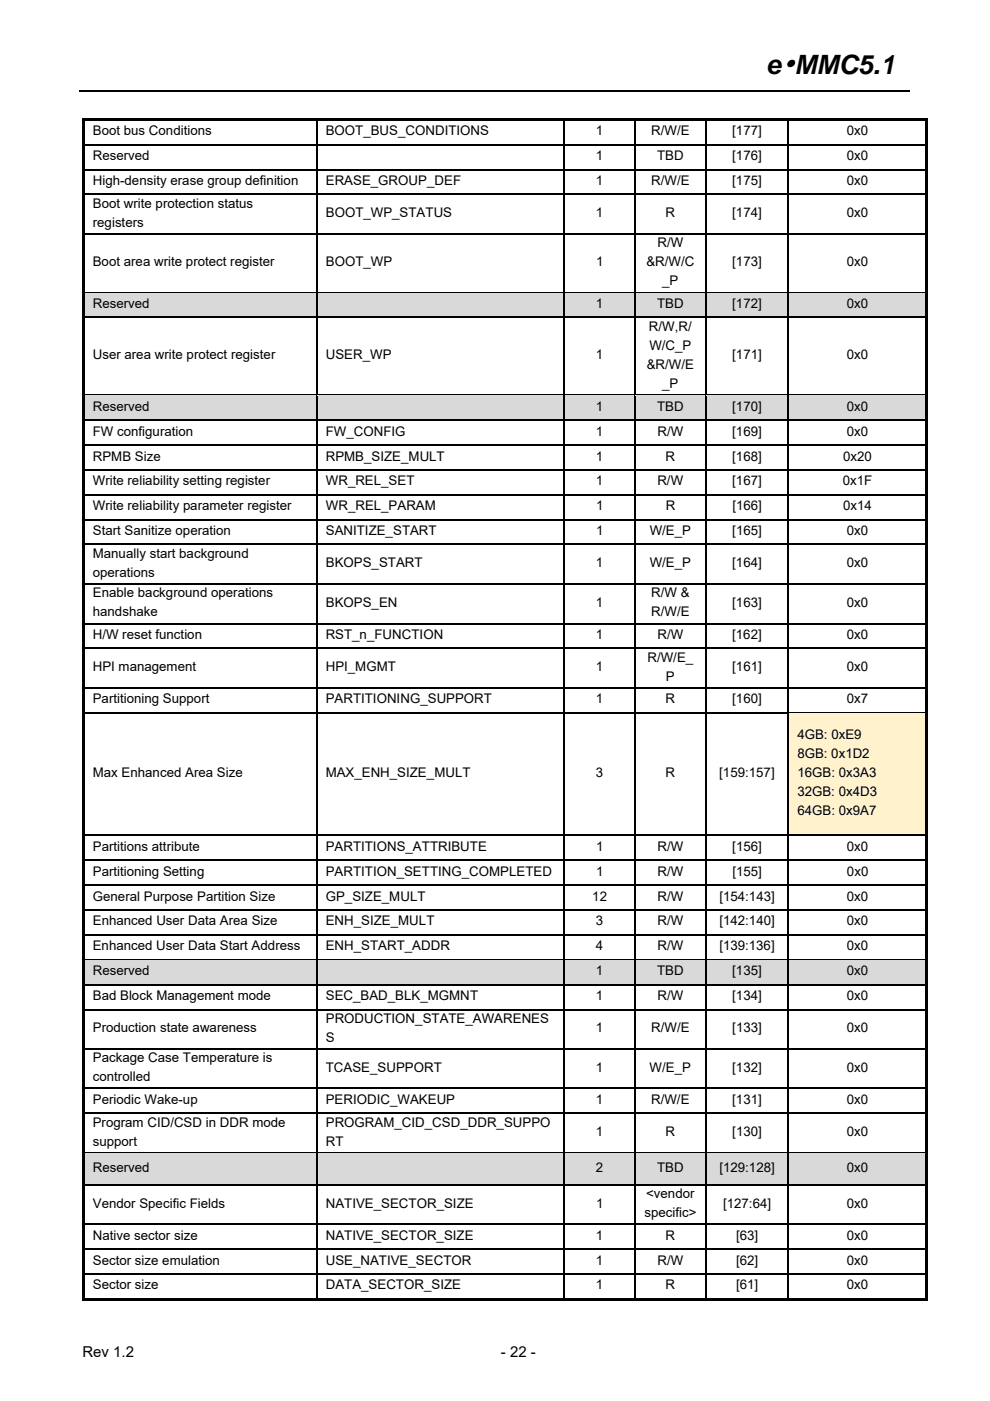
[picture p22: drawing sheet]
<svg xmlns="http://www.w3.org/2000/svg" width="210mm" height="297mm" viewBox="0 0 210 297" stroke-linecap="round" stroke-linejoin="round" font-family="sans-serif">
<defs><g id="words">
<text font-size="5.7" x="162.5" y="15.7">e•MMC5.1</text>
<g font-size="3.2">
<text x="17.5" y="287.6">Rev 1.2</text>
<text x="106.2" y="287.6">- 22 -</text>
</g>
<g font-size="2.8">
<text x="19.7" y="28.7">Boot bus Conditions</text>
<text x="69.1" y="28.7">BOOT_BUS_CONDITIONS</text>
<text x="126.4" y="28.7">1</text>
<text x="138.1" y="28.7">R/W/E</text>
<text x="155.3" y="28.7">[177]</text>
<text x="179.6" y="28.7">0x0</text>
<text x="19.7" y="34">Reserved</text>
<text x="126.4" y="34">1</text>
<text x="139.4" y="34">TBD</text>
<text x="155.3" y="34">[176]</text>
<text x="179.6" y="34">0x0</text>
<text x="19.7" y="39.2">High-density erase group definition</text>
<text x="69.1" y="39.2">ERASE_GROUP_DEF</text>
<text x="126.4" y="39.2">1</text>
<text x="138.1" y="39.2">R/W/E</text>
<text x="155.3" y="39.2">[175]</text>
<text x="179.6" y="39.2">0x0</text>
<text x="19.7" y="44">Boot write protection status</text>
<text x="69.1" y="46.1">BOOT_WP_STATUS</text>
<text x="126.4" y="46.1">1</text>
<text x="141.2" y="46.1">R</text>
<text x="155.3" y="46.1">[174]</text>
<text x="179.6" y="46.1">0x0</text>
<text x="19.7" y="48.1">registers</text>
<text x="139.4" y="52.4">R/W</text>
<text x="19.7" y="56.5">Boot area write protect register</text>
<text x="69.1" y="56.5">BOOT_WP</text>
<text x="126.4" y="56.5">1</text>
<text x="137.1" y="56.5">&amp;R/W/C</text>
<text x="155.3" y="56.5">[173]</text>
<text x="179.6" y="56.5">0x0</text>
<text x="19.7" y="65.3">Reserved</text>
<text x="126.4" y="65.3">1</text>
<text x="139.4" y="65.3">TBD</text>
<text x="140.5" y="60.5">_P</text>
<text x="155.3" y="65.3">[172]</text>
<text x="179.6" y="65.3">0x0</text>
<text x="137.6" y="70.1">R/W,R/</text>
<text x="19.7" y="76.2">User area write protect register</text>
<text x="69.1" y="76.2">USER_WP</text>
<text x="126.4" y="76.2">1</text>
<text x="137.7" y="74.2">W/C_P</text>
<text x="155.3" y="76.2">[171]</text>
<text x="179.6" y="76.2">0x0</text>
<text x="137.2" y="78.2">&amp;R/W/E</text>
<text x="140.5" y="82.3">_P</text>
<text x="19.7" y="87.1">Reserved</text>
<text x="126.4" y="87.1">1</text>
<text x="139.4" y="87.1">TBD</text>
<text x="155.3" y="87.1">[170]</text>
<text x="179.6" y="87.1">0x0</text>
<text x="19.7" y="92.4">FW configuration</text>
<text x="69.1" y="92.4">FW_CONFIG</text>
<text x="126.4" y="92.4">1</text>
<text x="139.4" y="92.4">R/W</text>
<text x="155.3" y="92.4">[169]</text>
<text x="179.6" y="92.4">0x0</text>
<text x="19.7" y="97.6">RPMB Size</text>
<text x="69.1" y="97.6">RPMB_SIZE_MULT</text>
<text x="126.4" y="97.6">1</text>
<text x="141.2" y="97.6">R</text>
<text x="155.3" y="97.6">[168]</text>
<text x="178.8" y="97.6">0x20</text>
<text x="19.7" y="102.9">Write reliability setting register</text>
<text x="69.1" y="102.9">WR_REL_SET</text>
<text x="126.4" y="102.9">1</text>
<text x="139.4" y="102.9">R/W</text>
<text x="155.3" y="102.9">[167]</text>
<text x="178.8" y="102.9">0x1F</text>
<text x="19.7" y="108.2">Write reliability parameter register</text>
<text x="19.7" y="113.5">Start Sanitize operation</text>
<text x="69.1" y="113.5">SANITIZE_START</text>
<text x="69.1" y="108.2">WR_REL_PARAM</text>
<text x="126.4" y="113.5">1</text>
<text x="126.4" y="108.2">1</text>
<text x="137.8" y="113.5">W/E_P</text>
<text x="141.2" y="108.2">R</text>
<text x="155.3" y="113.5">[165]</text>
<text x="155.3" y="108.2">[166]</text>
<text x="178.9" y="108.2">0x14</text>
<text x="179.6" y="113.5">0x0</text>
<text x="19.7" y="118.3">Manually start background</text>
<text x="19.7" y="122.3">operations</text>
<text x="69.1" y="120.3">BKOPS_START</text>
<text x="126.4" y="120.3">1</text>
<text x="137.8" y="120.3">W/E_P</text>
<text x="155.3" y="120.3">[164]</text>
<text x="179.6" y="120.3">0x0</text>
<text x="19.7" y="126.6">Enable background operations</text>
<text x="19.7" y="130.7">handshake</text>
<text x="69.1" y="128.7">BKOPS_EN</text>
<text x="126.4" y="128.7">1</text>
<text x="138.1" y="126.6">R/W &amp;</text>
<text x="138.1" y="130.7">R/W/E</text>
<text x="155.3" y="128.7">[163]</text>
<text x="179.6" y="128.7">0x0</text>
<text x="19.7" y="135.5">H/W reset function</text>
<text x="69.1" y="135.5">RST_n_FUNCTION</text>
<text x="126.4" y="135.5">1</text>
<text x="139.4" y="135.5">R/W</text>
<text x="155.3" y="135.5">[162]</text>
<text x="179.6" y="135.5">0x0</text>
<text x="19.7" y="142.3">HPI management</text>
<text x="69.1" y="142.3">HPI_MGMT</text>
<text x="126.4" y="142.3">1</text>
<text x="137.3" y="140.3">R/W/E_</text>
<text x="155.3" y="142.3">[161]</text>
<text x="179.6" y="142.3">0x0</text>
<text x="19.7" y="149.1">Partitioning Support</text>
<text x="69.1" y="149.1">PARTITIONING_SUPPORT</text>
<text x="126.4" y="149.1">1</text>
<text x="141.2" y="149.1">R</text>
<text x="141.2" y="144.3">P</text>
<text x="155.3" y="149.1">[160]</text>
<text x="179.6" y="149.1">0x7</text>
<text x="169.1" y="156.7">4GB: 0xE9</text>
<text x="169.1" y="160.7">8GB: 0x1D2</text>
<text x="19.7" y="164.8">Max Enhanced Area Size</text>
<text x="69.1" y="164.8">MAX_ENH_SIZE_MULT</text>
<text x="126.4" y="164.8">3</text>
<text x="141.2" y="164.8">R</text>
<text x="152.6" y="164.8">[159:157]</text>
<text x="169.1" y="164.8">16GB: 0x3A3</text>
<text x="169.1" y="168.8">32GB: 0x4D3</text>
<text x="169.1" y="172.9">64GB: 0x9A7</text>
<text x="19.7" y="180.4">Partitions attribute</text>
<text x="19.7" y="185.7">Partitioning Setting</text>
<text x="69.1" y="185.7">PARTITION_SETTING_COMPLETED</text>
<text x="69.1" y="180.4">PARTITIONS_ATTRIBUTE</text>
<text x="126.4" y="180.4">1</text>
<text x="126.4" y="185.7">1</text>
<text x="139.5" y="180.4">R/W</text>
<text x="139.5" y="185.7">R/W</text>
<text x="155.3" y="180.4">[156]</text>
<text x="155.3" y="185.7">[155]</text>
<text x="179.6" y="180.4">0x0</text>
<text x="179.6" y="185.7">0x0</text>
<text x="19.7" y="190.9">General Purpose Partition Size</text>
<text x="69.1" y="190.9">GP_SIZE_MULT</text>
<text x="125.6" y="190.9">12</text>
<text x="139.4" y="190.9">R/W</text>
<text x="152.6" y="190.9">[154:143]</text>
<text x="179.6" y="190.9">0x0</text>
<text x="19.7" y="196.2">Enhanced User Data Area Size</text>
<text x="69.1" y="196.2">ENH_SIZE_MULT</text>
<text x="126.4" y="196.2">3</text>
<text x="139.4" y="196.2">R/W</text>
<text x="152.6" y="196.2">[142:140]</text>
<text x="179.6" y="196.2">0x0</text>
<text x="19.7" y="201.5">Enhanced User Data Start Address</text>
<text x="69.1" y="201.5">ENH_START_ADDR</text>
<text x="126.4" y="201.5">4</text>
<text x="139.4" y="201.5">R/W</text>
<text x="152.6" y="201.5">[139:136]</text>
<text x="179.6" y="201.5">0x0</text>
<text x="19.7" y="206.8">Reserved</text>
<text x="126.4" y="206.8">1</text>
<text x="139.4" y="206.8">TBD</text>
<text x="155.3" y="206.8">[135]</text>
<text x="179.6" y="206.8">0x0</text>
<text x="19.7" y="212">Bad Block Management mode</text>
<text x="69.1" y="212">SEC_BAD_BLK_MGMNT</text>
<text x="126.4" y="212">1</text>
<text x="139.4" y="212">R/W</text>
<text x="155.3" y="212">[134]</text>
<text x="179.6" y="212">0x0</text>
<text x="19.7" y="218.9">Production state awareness</text>
<text x="69.1" y="216.8">PRODUCTION_STATE_AWARENES</text>
<text x="69.1" y="220.9">S</text>
<text x="126.4" y="218.9">1</text>
<text x="138.1" y="218.9">R/W/E</text>
<text x="155.3" y="218.9">[133]</text>
<text x="179.6" y="218.9">0x0</text>
<text x="19.7" y="225.2">Package Case Temperature is</text>
<text x="69.1" y="227.2">TCASE_SUPPORT</text>
<text x="126.4" y="227.2">1</text>
<text x="137.8" y="227.2">W/E_P</text>
<text x="155.3" y="227.2">[132]</text>
<text x="179.6" y="227.2">0x0</text>
<text x="19.7" y="229.3">controlled</text>
<text x="19.7" y="234.1">Periodic Wake-up</text>
<text x="19.7" y="238.9">Program CID/CSD in DDR mode</text>
<text x="69.1" y="234.1">PERIODIC_WAKEUP</text>
<text x="69.1" y="238.9">PROGRAM_CID_CSD_DDR_SUPPO</text>
<text x="126.4" y="234.1">1</text>
<text x="138.1" y="234.1">R/W/E</text>
<text x="155.3" y="234.1">[131]</text>
<text x="179.6" y="234.1">0x0</text>
<text x="19.7" y="242.9">support</text>
<text x="69.1" y="242.9">RT</text>
<text x="126.4" y="240.9">1</text>
<text x="141.2" y="240.9">R</text>
<text x="155.3" y="240.9">[130]</text>
<text x="179.6" y="240.9">0x0</text>
<text x="19.7" y="248.5">Reserved</text>
<text x="126.4" y="248.5">2</text>
<text x="139.4" y="248.5">TBD</text>
<text x="152.6" y="248.5">[129:128]</text>
<text x="179.6" y="248.5">0x0</text>
<text x="19.7" y="256">Vendor Specific Fields</text>
<text x="69.1" y="256">NATIVE_SECTOR_SIZE</text>
<text x="126.4" y="256">1</text>
<text x="137.1" y="254">&lt;vendor</text>
<text x="153.4" y="256">[127:64]</text>
<text x="179.6" y="256">0x0</text>
<text x="19.7" y="262.8">Native sector size</text>
<text x="69.1" y="262.8">NATIVE_SECTOR_SIZE</text>
<text x="126.4" y="262.8">1</text>
<text x="136.7" y="258">specific&gt;</text>
<text x="141.2" y="262.8">R</text>
<text x="156.1" y="262.8">[63]</text>
<text x="179.6" y="262.8">0x0</text>
<text x="19.7" y="268.1">Sector size emulation</text>
<text x="69.1" y="268.1">USE_NATIVE_SECTOR</text>
<text x="126.4" y="268.1">1</text>
<text x="139.4" y="268.1">R/W</text>
<text x="156.1" y="268.1">[62]</text>
<text x="179.6" y="268.1">0x0</text>
<text x="19.7" y="273.4">Sector size</text>
<text x="69.1" y="273.4">DATA_SECTOR_SIZE</text>
<text x="126.4" y="273.4">1</text>
<text x="141.2" y="273.4">R</text>
<text x="156.1" y="273.4">[61]</text>
<text x="179.6" y="273.4">0x0</text>
</g>
</g></defs>
<g fill="none" stroke="#000" stroke-width=".25">
<path d="M16.9 19.3h176.1M18 30.7h49.1M18 35.9h49.1M67.2 25.5v5M67.2 30.8v5M67.2 36.1v5M67.3 30.7h52.3M67.3 35.9h52.3M119.7 25.5v5M119.7 30.8v5M119.7 36.1v5M119.8 30.7h14.8"/>
<path d="M119.8 35.9h14.8M134.7 25.5v5M134.7 30.8v5M134.7 36.1v5M134.8 30.7h14.8M134.8 35.9h14.8M149.7 25.5v5M149.7 30.8v5M149.7 36.1v5M149.8 30.7h17.3M149.8 35.9h17.3M167.2 25.5v5"/>
<path d="M167.2 30.8v5M167.2 36.1v5M167.3 30.7h29M167.3 35.9h29M18 41.2h49.1M18 49.6h49.1M67.2 41.4v8.1M67.2 49.7v12.2M67.3 41.2h52.3M67.3 49.6h52.3M119.7 41.4v8.1M119.7 49.7v12.2"/>
<path d="M119.8 41.2h14.8M119.8 49.6h14.8M134.7 41.4v8.1M134.7 49.7v12.2M134.8 41.2h14.8M134.8 49.6h14.8M149.7 41.4v8.1M149.7 49.7v12.2M149.8 41.2h17.3M149.8 49.6h17.3M167.2 41.4v8.1M167.2 49.7v12.2"/>
<path d="M167.3 41.2h29M167.3 49.6h29"/>
</g>
<g fill="#000">
<path d="M17.5 25h.5v.5h-.5zM17.5 25h179.3v.5h-179.3zM17.5 25.5h.5v5h-.5zM17.5 30.5h.5v.3h-.5zM17.5 30.8h.5v5h-.5zM17.5 35.8h.5v.3h-.5zM67.1 30.5h.2v.3h-.2zM67.1 35.8h.2v.3h-.2zM119.6 30.5h.2v.3h-.2zM119.6 35.8h.2v.3h-.2zM134.6 30.5h.2v.3h-.2zM134.6 35.8h.2v.3h-.2z"/>
<path d="M149.6 30.5h.2v.3h-.2zM149.6 35.8h.2v.3h-.2zM167.1 30.5h.2v.3h-.2zM167.1 35.8h.2v.3h-.2zM196.3 25h.5v.5h-.5zM196.3 25.5h.5v5h-.5zM196.3 30.5h.5v.3h-.5zM196.3 30.8h.5v5h-.5zM196.3 35.8h.5v.3h-.5zM17.5 36.1h.5v5h-.5zM17.5 41.1h.5v.3h-.5zM17.5 41.4h.5v8.1h-.5z"/>
<path d="M17.5 49.5h.5v.2h-.5zM67.1 41.1h.2v.3h-.2zM67.1 49.5h.2v.2h-.2zM119.6 41.1h.2v.3h-.2zM119.6 49.5h.2v.2h-.2zM134.6 41.1h.2v.3h-.2zM134.6 49.5h.2v.2h-.2zM149.6 41.1h.2v.3h-.2zM149.6 49.5h.2v.2h-.2zM167.1 41.1h.2v.3h-.2zM167.1 49.5h.2v.2h-.2zM196.3 36.1h.5v5h-.5z"/>
<path d="M196.3 41.1h.5v.3h-.5zM196.3 41.4h.5v8.1h-.5zM196.3 49.5h.5v.2h-.5zM17.5 49.7h.5v12.2h-.5zM196.3 49.7h.5v12.2h-.5z"/>
</g>
<g fill="#d9d9d9">
<path d="M18 62.2h49.1v5h-49.1z"/>
<path d="M19.7 62.7h45.6v4h-45.6z"/>
<path d="M67.3 62.2h52.3v5h-52.3z"/>
<path d="M69.1 62.7h48.7v4h-48.7z"/>
<path d="M119.8 62.2h14.8v5h-14.8z"/>
<path d="M121.6 62.7h11.2v4h-11.2z"/>
<path d="M134.8 62.2h14.8v5h-14.8z"/>
<path d="M136.6 62.7h11.2v4h-11.2z"/>
<path d="M149.8 62.2h17.3v5h-17.3z"/>
<path d="M151.6 62.7h13.7v4h-13.7z"/>
<path d="M167.3 62.2h29v5h-29z"/>
<path d="M169.1 62.7h25.6v4h-25.6z"/>
</g>
<g fill="#000">
<path d="M17.5 61.9h.5v.3h-.5zM17.5 62.2h.5v5h-.5zM17.5 67.2h.5v.3h-.5zM67.1 61.9h.2v.3h-.2zM67.1 67.2h.2v.3h-.2zM119.6 61.9h.2v.3h-.2zM119.6 67.2h.2v.3h-.2zM134.6 61.9h.2v.3h-.2zM134.6 67.2h.2v.3h-.2zM149.6 61.9h.2v.3h-.2zM149.6 67.2h.2v.3h-.2zM167.1 61.9h.2v.3h-.2z"/>
<path d="M167.1 67.2h.2v.3h-.2zM196.3 61.9h.5v.3h-.5zM196.3 62.2h.5v5h-.5zM196.3 67.2h.5v.3h-.5zM17.5 67.5h.5v16.2h-.5zM196.3 67.5h.5v16.2h-.5z"/>
</g>
<g fill="none" stroke="#000" stroke-width=".25">
<path d="M18 62h49.1M18 67.3h49.1M67.2 62.2v5M67.2 67.5v16.2M67.3 62h52.3M67.3 67.3h52.3M119.7 62.2v5M119.7 67.5v16.2M119.8 62h14.8M119.8 67.3h14.8M134.7 62.2v5M134.7 67.5v16.2"/>
<path d="M134.8 62h14.8M134.8 67.3h14.8M149.7 62.2v5M149.7 67.5v16.2M149.8 62h17.3M149.8 67.3h17.3M167.2 62.2v5M167.2 67.5v16.2M167.3 62h29M167.3 67.3h29"/>
</g>
<path d="M18 62.2h49.1M67.3 62.2h52.3M119.8 62.2h14.8M134.8 62.2h14.8M149.8 62.2h17.3M167.3 62.2h29" fill="none" stroke="#d9d9d9" stroke-width=".21"/>
<g fill="#d9d9d9">
<path d="M18 83.9h49.1v5h-49.1z"/>
<path d="M19.7 84.4h45.6v4.1h-45.6z"/>
<path d="M67.3 83.9h52.3v5h-52.3z"/>
<path d="M69.1 84.4h48.7v4.1h-48.7z"/>
<path d="M119.8 83.9h14.8v5h-14.8z"/>
<path d="M121.6 84.4h11.2v4.1h-11.2z"/>
<path d="M134.8 83.9h14.8v5h-14.8z"/>
<path d="M136.6 84.4h11.2v4.1h-11.2z"/>
<path d="M149.8 83.9h17.3v5h-17.3z"/>
<path d="M151.6 84.4h13.7v4.1h-13.7z"/>
<path d="M167.3 83.9h29v5h-29z"/>
<path d="M169.1 84.4h25.6v4.1h-25.6z"/>
</g>
<g fill="#000">
<path d="M17.5 83.7h.5v.2h-.5zM17.5 83.9h.5v5h-.5zM17.5 88.9h.5v.3h-.5zM17.5 89.2h.5v5h-.5zM17.5 94.2h.5v.3h-.5zM17.5 94.5h.5v5h-.5zM17.5 99.5h.5v.3h-.5zM67.1 83.7h.2v.2h-.2zM67.1 88.9h.2v.3h-.2zM67.1 94.2h.2v.3h-.2zM67.1 99.5h.2v.3h-.2zM119.6 83.7h.2v.2h-.2z"/>
<path d="M119.6 88.9h.2v.3h-.2zM119.6 94.2h.2v.3h-.2zM119.6 99.5h.2v.3h-.2zM134.6 83.7h.2v.2h-.2zM134.6 88.9h.2v.3h-.2zM134.6 94.2h.2v.3h-.2zM134.6 99.5h.2v.3h-.2zM149.6 83.7h.2v.2h-.2zM149.6 88.9h.2v.3h-.2zM149.6 94.2h.2v.3h-.2zM149.6 99.5h.2v.3h-.2zM167.1 83.7h.2v.2h-.2z"/>
<path d="M167.1 88.9h.2v.3h-.2zM167.1 94.2h.2v.3h-.2zM167.1 99.5h.2v.3h-.2zM196.3 83.7h.5v.2h-.5zM196.3 83.9h.5v5h-.5zM196.3 88.9h.5v.3h-.5zM196.3 89.2h.5v5h-.5zM196.3 94.2h.5v.3h-.5zM196.3 94.5h.5v5h-.5zM196.3 99.5h.5v.3h-.5zM17.5 99.8h.5v5h-.5zM17.5 104.8h.5v.3h-.5z"/>
<path d="M17.5 105.1h.5v4.9h-.5zM17.5 110h.5v.3h-.5zM17.5 110.3h.5v5h-.5zM17.5 115.3h.5v.3h-.5zM67.1 104.8h.2v.3h-.2zM67.1 110h.2v.3h-.2zM67.1 115.3h.2v.3h-.2zM119.6 104.8h.2v.3h-.2zM119.6 110h.2v.3h-.2zM119.6 115.3h.2v.3h-.2zM134.6 104.8h.2v.3h-.2zM134.6 110h.2v.3h-.2z"/>
<path d="M134.6 115.3h.2v.3h-.2zM149.6 104.8h.2v.3h-.2zM149.6 110h.2v.3h-.2zM149.6 115.3h.2v.3h-.2zM167.1 104.8h.2v.3h-.2zM167.1 110h.2v.3h-.2zM167.1 115.3h.2v.3h-.2zM196.3 99.8h.5v5h-.5zM196.3 104.8h.5v.3h-.5zM196.3 105.1h.5v4.9h-.5zM196.3 110h.5v.3h-.5zM196.3 110.3h.5v5h-.5z"/>
<path d="M196.3 115.3h.5v.3h-.5zM17.5 115.6h.5v8.1h-.5zM17.5 123.7h.5v.3h-.5zM17.5 124h.5v8.1h-.5zM17.5 132.1h.5v.3h-.5zM17.5 132.4h.5v5h-.5zM17.5 137.4h.5v.2h-.5zM67.1 123.7h.2v.3h-.2zM67.1 132.1h.2v.3h-.2zM67.1 137.4h.2v.2h-.2zM119.6 123.7h.2v.3h-.2zM119.6 132.1h.2v.3h-.2z"/>
<path d="M119.6 137.4h.2v.2h-.2zM134.6 123.7h.2v.3h-.2zM134.6 132.1h.2v.3h-.2zM134.6 137.4h.2v.2h-.2zM149.6 123.7h.2v.3h-.2zM149.6 132.1h.2v.3h-.2zM149.6 137.4h.2v.2h-.2zM167.1 123.7h.2v.3h-.2zM167.1 132.1h.2v.3h-.2zM167.1 137.4h.2v.2h-.2zM196.3 115.6h.5v8.1h-.5zM196.3 123.7h.5v.3h-.5z"/>
<path d="M196.3 124h.5v8.1h-.5zM196.3 132.1h.5v.3h-.5zM196.3 132.4h.5v5h-.5zM196.3 137.4h.5v.2h-.5zM17.5 137.6h.5v8.1h-.5zM17.5 145.7h.5v.3h-.5zM17.5 146h.5v5h-.5zM67.1 145.7h.2v.3h-.2zM119.6 145.7h.2v.3h-.2zM134.6 145.7h.2v.3h-.2zM149.6 145.7h.2v.3h-.2zM167.1 145.7h.2v.3h-.2z"/>
<path d="M196.3 137.6h.5v8.1h-.5zM196.3 145.7h.5v.3h-.5zM196.3 146h.5v5h-.5z"/>
</g>
<g fill="none" stroke="#000" stroke-width=".25">
<path d="M18 83.8h49.1M18 89.1h49.1M18 94.4h49.1M18 99.6h49.1M67.2 83.9v5M67.2 89.2v5M67.2 94.5v5M67.2 99.8v5M67.3 83.8h52.3M67.3 89.1h52.3M67.3 94.4h52.3M67.3 99.6h52.3"/>
<path d="M119.7 83.9v5M119.7 89.2v5M119.7 94.5v5M119.7 99.8v5M119.8 83.8h14.8M119.8 89.1h14.8M119.8 94.4h14.8M119.8 99.6h14.8M134.7 83.9v5M134.7 89.2v5M134.7 94.5v5M134.7 99.8v5"/>
<path d="M134.8 83.8h14.8M134.8 89.1h14.8M134.8 94.4h14.8M134.8 99.6h14.8M149.7 83.9v5M149.7 89.2v5M149.7 94.5v5M149.7 99.8v5M149.8 83.8h17.3M149.8 89.1h17.3M149.8 94.4h17.3M149.8 99.6h17.3"/>
<path d="M167.2 83.9v5M167.2 89.2v5M167.2 94.5v5M167.2 99.8v5M167.3 83.8h29M167.3 89.1h29M167.3 94.4h29M167.3 99.6h29M18 104.9h49.1M18 110.2h49.1M18 115.4h49.1M67.2 105.1v4.9"/>
<path d="M67.2 110.3v5M67.2 115.6v8.1M67.3 104.9h52.3M67.3 110.2h52.3M67.3 115.4h52.3M119.7 105.1v4.9M119.7 110.3v5M119.7 115.6v8.1M119.8 104.9h14.8M119.8 110.2h14.8M119.8 115.4h14.8M134.7 105.1v4.9"/>
<path d="M134.7 110.3v5M134.7 115.6v8.1M134.8 104.9h14.8M134.8 110.2h14.8M134.8 115.4h14.8M149.7 105.1v4.9M149.7 110.3v5M149.7 115.6v8.1M149.8 104.9h17.3M149.8 110.2h17.3M149.8 115.4h17.3M167.2 105.1v4.9"/>
<path d="M167.2 110.3v5M167.2 115.6v8.1M167.3 104.9h29M167.3 110.2h29M167.3 115.4h29M18 123.8h49.1M18 132.2h49.1M18 137.5h49.1M67.2 124v8.1M67.2 132.4v5M67.2 137.6v8.1M67.3 123.8h52.3"/>
<path d="M67.3 132.2h52.3M67.3 137.5h52.3M119.7 124v8.1M119.7 132.4v5M119.7 137.6v8.1M119.8 123.8h14.8M119.8 132.2h14.8M119.8 137.5h14.8M134.7 124v8.1M134.7 132.4v5M134.7 137.6v8.1M134.8 123.8h14.8"/>
<path d="M134.8 132.2h14.8M134.8 137.5h14.8M149.7 124v8.1M149.7 132.4v5M149.7 137.6v8.1M149.8 123.8h17.3M149.8 132.2h17.3M149.8 137.5h17.3M167.2 124v8.1M167.2 132.4v5M167.2 137.6v8.1M167.3 123.8h29"/>
<path d="M167.3 132.2h29M167.3 137.5h29M18 145.9h49.1M67.2 146v5M67.3 145.9h52.3M119.7 146v5M119.8 145.9h14.8M134.7 146v5M134.8 145.9h14.8M149.7 146v5M149.8 145.9h17.3M167.2 146v5"/>
<path d="M167.3 145.9h29"/>
</g>
<path d="M18 83.9h49.1M67.3 83.9h52.3M119.8 83.9h14.8M134.8 83.9h14.8M149.8 83.9h17.3M167.3 83.9h29" fill="none" stroke="#d9d9d9" stroke-width=".21"/>
<g fill="#fff2cc">
<path d="M167.3 151.3h29v25.7h-29z"/>
<path d="M169.1 154h25.6v4h-25.6z"/>
<path d="M169.1 158h25.6v4.1h-25.6z"/>
<path d="M169.1 162.1h25.6v4.1h-25.6z"/>
<path d="M169.1 166.2h25.6v4h-25.6z"/>
<path d="M169.1 170.2h25.6v4.1h-25.6z"/>
</g>
<g fill="#000">
<path d="M17.5 151h.5v.3h-.5zM67.1 151h.2v.3h-.2zM119.6 151h.2v.3h-.2zM134.6 151h.2v.3h-.2zM149.6 151h.2v.3h-.2zM167.1 151h.2v.3h-.2zM196.3 151h.5v.3h-.5zM17.5 151.3h.5v25.7h-.5zM17.5 177h.5v.2h-.5zM67.1 177h.2v.2h-.2zM119.6 177h.2v.2h-.2zM134.6 177h.2v.2h-.2z"/>
<path d="M149.6 177h.2v.2h-.2zM167.1 177h.2v.2h-.2zM196.3 151.3h.5v25.7h-.5zM196.3 177h.5v.2h-.5zM17.5 177.2h.5v5.1h-.5zM17.5 182.3h.5v.2h-.5zM17.5 182.5h.5v5h-.5zM17.5 187.5h.5v.3h-.5zM17.5 187.8h.5v5h-.5zM17.5 192.8h.5v.3h-.5zM17.5 193.1h.5v5h-.5zM17.5 198.1h.5v.3h-.5z"/>
<path d="M67.1 182.3h.2v.2h-.2zM67.1 187.5h.2v.3h-.2zM67.1 192.8h.2v.3h-.2zM67.1 198.1h.2v.3h-.2zM119.6 182.3h.2v.2h-.2zM119.6 187.5h.2v.3h-.2zM119.6 192.8h.2v.3h-.2zM119.6 198.1h.2v.3h-.2zM134.6 182.3h.2v.2h-.2zM134.6 187.5h.2v.3h-.2zM134.6 192.8h.2v.3h-.2zM134.6 198.1h.2v.3h-.2z"/>
<path d="M149.6 182.3h.2v.2h-.2zM149.6 187.5h.2v.3h-.2zM149.6 192.8h.2v.3h-.2zM149.6 198.1h.2v.3h-.2zM167.1 182.3h.2v.2h-.2zM167.1 187.5h.2v.3h-.2zM167.1 192.8h.2v.3h-.2zM167.1 198.1h.2v.3h-.2zM196.3 177.2h.5v5.1h-.5zM196.3 182.3h.5v.2h-.5zM196.3 182.5h.5v5h-.5zM196.3 187.5h.5v.3h-.5z"/>
<path d="M196.3 187.8h.5v5h-.5zM196.3 192.8h.5v.3h-.5zM196.3 193.1h.5v5h-.5zM196.3 198.1h.5v.3h-.5zM17.5 198.4h.5v4.9h-.5zM196.3 198.4h.5v4.9h-.5z"/>
</g>
<g fill="none" stroke="#000" stroke-width=".25">
<path d="M18 151.1h49.1M67.2 151.3v25.7M67.3 151.1h52.3M119.7 151.3v25.7M119.8 151.1h14.8M134.7 151.3v25.7M134.8 151.1h14.8M149.7 151.3v25.7M149.8 151.1h17.3M167.2 151.3v25.7M167.3 151.1h29M18 177.1h49.1"/>
<path d="M67.2 177.2v5.1M67.3 177.1h52.3M119.7 177.2v5.1M119.8 177.1h14.8M134.7 177.2v5.1M134.8 177.1h14.8M149.7 177.2v5.1M149.8 177.1h17.3M167.2 177.2v5.1M167.3 177.1h29M18 182.4h49.1M18 187.7h49.1"/>
<path d="M18 192.9h49.1M18 198.2h49.1M67.2 182.5v5M67.2 187.8v5M67.2 193.1v5M67.2 198.4v4.9M67.3 182.4h52.3M67.3 187.7h52.3M67.3 192.9h52.3M67.3 198.2h52.3M119.7 182.5v5M119.7 187.8v5"/>
<path d="M119.7 193.1v5M119.7 198.4v4.9M119.8 182.4h14.8M119.8 187.7h14.8M119.8 192.9h14.8M119.8 198.2h14.8M134.7 182.5v5M134.7 187.8v5M134.7 193.1v5M134.7 198.4v4.9M134.8 182.4h14.8M134.8 187.7h14.8"/>
<path d="M134.8 192.9h14.8M134.8 198.2h14.8M149.7 182.5v5M149.7 187.8v5M149.7 193.1v5M149.7 198.4v4.9M149.8 182.4h17.3M149.8 187.7h17.3M149.8 192.9h17.3M149.8 198.2h17.3M167.2 182.5v5M167.2 187.8v5"/>
<path d="M167.2 193.1v5M167.2 198.4v4.9M167.3 182.4h29M167.3 187.7h29M167.3 192.9h29M167.3 198.2h29"/>
</g>
<path d="M167.3 151.3h29" fill="none" stroke="#fff2cc" stroke-width=".21"/>
<g fill="#d9d9d9">
<path d="M18 203.6h49.1v5h-49.1z"/>
<path d="M19.7 204.1h45.6v4.1h-45.6z"/>
<path d="M67.3 203.6h52.3v5h-52.3z"/>
<path d="M69.1 204.1h48.7v4.1h-48.7z"/>
<path d="M119.8 203.6h14.8v5h-14.8z"/>
<path d="M121.6 204.1h11.2v4.1h-11.2z"/>
<path d="M134.8 203.6h14.8v5h-14.8z"/>
<path d="M136.6 204.1h11.2v4.1h-11.2z"/>
<path d="M149.8 203.6h17.3v5h-17.3z"/>
<path d="M151.6 204.1h13.7v4.1h-13.7z"/>
<path d="M167.3 203.6h29v5h-29z"/>
<path d="M169.1 204.1h25.6v4.1h-25.6z"/>
</g>
<g fill="#000">
<path d="M17.5 203.3h.5v.3h-.5zM17.5 203.6h.5v5h-.5zM17.5 208.6h.5v.3h-.5zM17.5 208.9h.5v5h-.5zM17.5 213.9h.5v.3h-.5zM67.1 203.3h.2v.3h-.2zM67.1 208.6h.2v.3h-.2zM67.1 213.9h.2v.3h-.2zM119.6 203.3h.2v.3h-.2zM119.6 208.6h.2v.3h-.2zM119.6 213.9h.2v.3h-.2zM134.6 203.3h.2v.3h-.2z"/>
<path d="M134.6 208.6h.2v.3h-.2zM134.6 213.9h.2v.3h-.2zM149.6 203.3h.2v.3h-.2zM149.6 208.6h.2v.3h-.2zM149.6 213.9h.2v.3h-.2zM167.1 203.3h.2v.3h-.2zM167.1 208.6h.2v.3h-.2zM167.1 213.9h.2v.3h-.2zM196.3 203.3h.5v.3h-.5zM196.3 203.6h.5v5h-.5zM196.3 208.6h.5v.3h-.5zM196.3 208.9h.5v5h-.5z"/>
<path d="M196.3 213.9h.5v.3h-.5zM17.5 214.2h.5v8.1h-.5zM17.5 222.3h.5v.2h-.5zM17.5 222.5h.5v8.2h-.5zM17.5 230.7h.5v.2h-.5zM17.5 230.9h.5v5h-.5zM17.5 235.9h.5v.3h-.5zM67.1 222.3h.2v.2h-.2zM67.1 230.7h.2v.2h-.2zM67.1 235.9h.2v.3h-.2zM119.6 222.3h.2v.2h-.2zM119.6 230.7h.2v.2h-.2z"/>
<path d="M119.6 235.9h.2v.3h-.2zM134.6 222.3h.2v.2h-.2zM134.6 230.7h.2v.2h-.2zM134.6 235.9h.2v.3h-.2zM149.6 222.3h.2v.2h-.2zM149.6 230.7h.2v.2h-.2zM149.6 235.9h.2v.3h-.2zM167.1 222.3h.2v.2h-.2zM167.1 230.7h.2v.2h-.2zM167.1 235.9h.2v.3h-.2zM196.3 214.2h.5v8.1h-.5zM196.3 222.3h.5v.2h-.5z"/>
<path d="M196.3 222.5h.5v8.2h-.5zM196.3 230.7h.5v.2h-.5zM196.3 230.9h.5v5h-.5zM196.3 235.9h.5v.3h-.5zM17.5 236.2h.5v8.1h-.5zM196.3 236.2h.5v8.1h-.5z"/>
</g>
<g fill="none" stroke="#000" stroke-width=".25">
<path d="M18 203.5h49.1M18 208.7h49.1M18 214h49.1M67.2 203.6v5M67.2 208.9v5M67.2 214.2v8.1M67.3 203.5h52.3M67.3 208.7h52.3M67.3 214h52.3M119.7 203.6v5M119.7 208.9v5M119.7 214.2v8.1"/>
<path d="M119.8 203.5h14.8M119.8 208.7h14.8M119.8 214h14.8M134.7 203.6v5M134.7 208.9v5M134.7 214.2v8.1M134.8 203.5h14.8M134.8 208.7h14.8M134.8 214h14.8M149.7 203.6v5M149.7 208.9v5M149.7 214.2v8.1"/>
<path d="M149.8 203.5h17.3M149.8 208.7h17.3M149.8 214h17.3M167.2 203.6v5M167.2 208.9v5M167.2 214.2v8.1M167.3 203.5h29M167.3 208.7h29M167.3 214h29M18 222.4h49.1M18 230.8h49.1M18 236.1h49.1"/>
<path d="M67.2 222.5v8.2M67.2 230.9v5M67.2 236.2v8.1M67.3 222.4h52.3M67.3 230.8h52.3M67.3 236.1h52.3M119.7 222.5v8.2M119.7 230.9v5M119.7 236.2v8.1M119.8 222.4h14.8M119.8 230.8h14.8M119.8 236.1h14.8"/>
<path d="M134.7 222.5v8.2M134.7 230.9v5M134.7 236.2v8.1M134.8 222.4h14.8M134.8 230.8h14.8M134.8 236.1h14.8M149.7 222.5v8.2M149.7 230.9v5M149.7 236.2v8.1M149.8 222.4h17.3M149.8 230.8h17.3M149.8 236.1h17.3"/>
<path d="M167.2 222.5v8.2M167.2 230.9v5M167.2 236.2v8.1M167.3 222.4h29M167.3 230.8h29M167.3 236.1h29"/>
</g>
<path d="M18 203.6h49.1M67.3 203.6h52.3M119.8 203.6h14.8M134.8 203.6h14.8M149.8 203.6h17.3M167.3 203.6h29" fill="none" stroke="#d9d9d9" stroke-width=".21"/>
<g fill="#d9d9d9">
<path d="M18 244.6h49.1v6.5h-49.1z"/>
<path d="M19.7 245.8h45.6v4.1h-45.6z"/>
<path d="M67.3 244.6h52.3v6.5h-52.3z"/>
<path d="M69.1 245.8h48.7v4.1h-48.7z"/>
<path d="M119.8 244.6h14.8v6.5h-14.8z"/>
<path d="M121.6 245.8h11.2v4.1h-11.2z"/>
<path d="M134.8 244.6h14.8v6.5h-14.8z"/>
<path d="M136.6 245.8h11.2v4.1h-11.2z"/>
<path d="M149.8 244.6h17.3v6.5h-17.3z"/>
<path d="M151.6 245.8h13.7v4.1h-13.7z"/>
<path d="M167.3 244.6h29v6.5h-29z"/>
<path d="M169.1 245.8h25.6v4.1h-25.6z"/>
</g>
<g fill="#000">
<path d="M17.5 244.3h.5v.3h-.5zM17.5 244.6h.5v6.5h-.5zM17.5 251.1h.5v.2h-.5zM17.5 251.3h.5v8.1h-.5zM17.5 259.4h.5v.3h-.5zM67.1 244.3h.2v.3h-.2zM67.1 251.1h.2v.2h-.2zM67.1 259.4h.2v.3h-.2zM119.6 244.3h.2v.3h-.2zM119.6 251.1h.2v.2h-.2zM119.6 259.4h.2v.3h-.2zM134.6 244.3h.2v.3h-.2z"/>
<path d="M134.6 251.1h.2v.2h-.2zM134.6 259.4h.2v.3h-.2zM149.6 244.3h.2v.3h-.2zM149.6 251.1h.2v.2h-.2zM149.6 259.4h.2v.3h-.2zM167.1 244.3h.2v.3h-.2zM167.1 251.1h.2v.2h-.2zM167.1 259.4h.2v.3h-.2zM196.3 244.3h.5v.3h-.5zM196.3 244.6h.5v6.5h-.5zM196.3 251.1h.5v.2h-.5zM196.3 251.3h.5v8.1h-.5z"/>
<path d="M196.3 259.4h.5v.3h-.5zM17.5 259.7h.5v5h-.5zM17.5 264.7h.5v.3h-.5zM17.5 265h.5v5h-.5zM17.5 270h.5v.3h-.5zM17.5 270.3h.5v5.5h-.5zM17.5 275.3h49.6v.5h-49.6zM67.1 264.7h.2v.3h-.2zM67.1 270h.2v.3h-.2zM67.1 275.3h52.5v.5h-52.5zM119.6 264.7h.2v.3h-.2zM119.6 270h.2v.3h-.2z"/>
<path d="M119.6 275.3h15v.5h-15zM134.6 264.7h.2v.3h-.2zM134.6 270h.2v.3h-.2zM134.6 275.3h15v.5h-15zM149.6 264.7h.2v.3h-.2zM149.6 270h.2v.3h-.2zM149.6 275.3h17.5v.5h-17.5zM167.1 264.7h.2v.3h-.2zM167.1 270h.2v.3h-.2zM167.1 275.3h29.2v.5h-29.2zM196.3 259.7h.5v5h-.5zM196.3 264.7h.5v.3h-.5z"/>
<path d="M196.3 265h.5v5h-.5zM196.3 270h.5v.3h-.5zM196.3 270.3h.5v5.5h-.5zM196.3 275.3h.5v.5h-.5z"/>
</g>
<g fill="none" stroke="#000" stroke-width=".25">
<path d="M18 244.4h49.1M18 251.2h49.1M18 259.6h49.1M67.2 244.6v6.5M67.2 251.3v8.1M67.2 259.7v5M67.3 244.4h52.3M67.3 251.2h52.3M67.3 259.6h52.3M119.7 244.6v6.5M119.7 251.3v8.1M119.7 259.7v5"/>
<path d="M119.8 244.4h14.8M119.8 251.2h14.8M119.8 259.6h14.8M134.7 244.6v6.5M134.7 251.3v8.1M134.7 259.7v5M134.8 244.4h14.8M134.8 251.2h14.8M134.8 259.6h14.8M149.7 244.6v6.5M149.7 251.3v8.1M149.7 259.7v5"/>
<path d="M149.8 244.4h17.3M149.8 251.2h17.3M149.8 259.6h17.3M167.2 244.6v6.5M167.2 251.3v8.1M167.2 259.7v5M167.3 244.4h29M167.3 251.2h29M167.3 259.6h29M18 264.8h49.1M18 270.1h49.1M67.2 265v5"/>
<path d="M67.2 270.3v5M67.3 264.8h52.3M67.3 270.1h52.3M119.7 265v5M119.7 270.3v5M119.8 264.8h14.8M119.8 270.1h14.8M134.7 265v5M134.7 270.3v5M134.8 264.8h14.8M134.8 270.1h14.8M149.7 265v5"/>
<path d="M149.7 270.3v5M149.8 264.8h17.3M149.8 270.1h17.3M167.2 265v5M167.2 270.3v5M167.3 264.8h29M167.3 270.1h29"/>
</g>
<path d="M18 244.6h49.1M67.3 244.6h52.3M119.8 244.6h14.8M134.8 244.6h14.8M149.8 244.6h17.3M167.3 244.6h29" fill="none" stroke="#d9d9d9" stroke-width=".21"/>
<use href="#words"/>
</svg>
